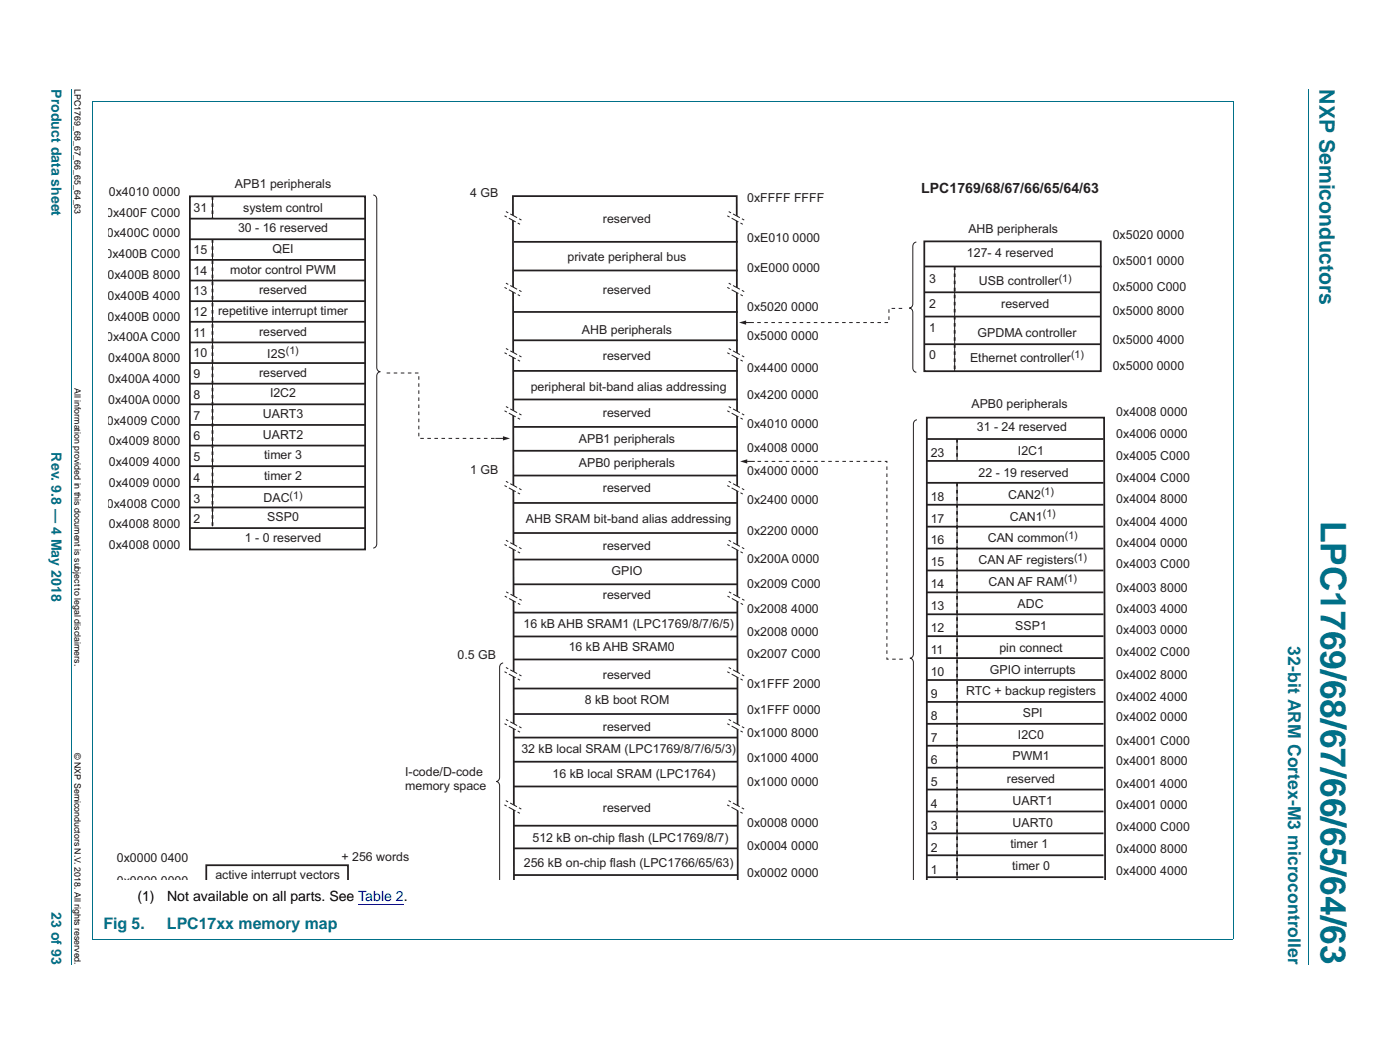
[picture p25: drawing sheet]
<svg xmlns="http://www.w3.org/2000/svg" width="279mm" height="210mm" viewBox="0 0 279 210" stroke-linecap="round" stroke-linejoin="round" font-family="sans-serif">
<defs><g id="words">
<text font-size="7" fill="#007088" x="263.6" y="103.8" transform="rotate(90 263.6 103.8)">LPC1769/68/67/66/65/64/63</text>
<text font-size="4.2" fill="#007088" x="263.4" y="17.8" transform="rotate(90 263.4 17.8)">NXP Semiconductors</text>
<text font-size="3.5" fill="#007088" x="257.1" y="129" transform="rotate(90 257.1 129)">32-bit ARM Cortex-M3 microcontroller</text>
<g font-size="3.2" fill="#007088">
<text x="20.6" y="185.2">Fig 5.</text>
<text x="33.3" y="185.2">LPC17xx memory map</text>
</g>
<g font-size="2.8" fill="#007088">
<text x="10.3" y="17.8" transform="rotate(90 10.3 17.8)">Product data sheet</text>
<text x="10.3" y="90.3" transform="rotate(90 10.3 90.3)">Rev. 9.8 — 4 May 2018</text>
<text x="10.3" y="181.9" transform="rotate(90 10.3 181.9)">23 of 93</text>
</g>
<text font-size="2.8" fill="#231f20" x="183.8" y="38.4">LPC1769/68/67/66/65/64/63</text>
<g font-size="2.8">
<text x="27.4" y="179.7">(1)</text>
<text x="33.3" y="179.7">Not available on all parts. See Table 2.</text>
</g>
<g font-size="2.5" fill="#231f20">
<text x="21.7" y="39.1">0x4010 0000</text>
<text x="46.9" y="37.5">APB1 peripherals</text>
<text x="93.9" y="39.3">4 GB</text>
<text x="149.1" y="40.3">0xFFFF FFFF</text>
<text x="21.2" y="43.2">0x400F C000</text>
<text x="21.3" y="47.4">0x400C 0000</text>
<text x="38.6" y="42.2">31</text>
<text x="47.5" y="46.3">30 - 16 reserved</text>
<text x="48.5" y="42.2">system control</text>
<text x="120.3" y="44.5">reserved</text>
<text x="193.3" y="46.4">AHB peripherals</text>
<text x="222.1" y="47.6">0x5020 0000</text>
<text x="21" y="51.5">0x400B C000</text>
<text x="38.6" y="50.6">15</text>
<text x="54.4" y="50.5">QEI</text>
<text x="113.3" y="52.1">private peripheral bus</text>
<text x="149.1" y="48.2">0xE010 0000</text>
<text x="193" y="51.3">127- 4 reserved</text>
<text x="222.1" y="52.9">0x5001 0000</text>
<text x="21.5" y="59.8">0x400B 4000</text>
<text x="21.5" y="55.7">0x400B 8000</text>
<text x="38.6" y="58.9">13</text>
<text x="38.6" y="54.8">14</text>
<text x="45.9" y="54.6">motor control PWM</text>
<text x="51.7" y="58.7">reserved</text>
<text x="120.3" y="58.6">reserved</text>
<text x="149.1" y="54.2">0xE000 0000</text>
<text x="185.5" y="56.6">3</text>
<text x="195.4" y="56.9">USB controller</text>
<text x="222.1" y="58.1">0x5000 C000</text>
<text x="21.5" y="64">0x400B 0000</text>
<text x="38.6" y="63">12</text>
<text x="43.5" y="62.8">repetitive interrupt timer</text>
<text x="149.1" y="62.1">0x5020 0000</text>
<text x="185.5" y="61.5">2</text>
<text x="199.8" y="61.4">reserved</text>
<text x="222.1" y="62.9">0x5000 8000</text>
<text x="21.2" y="68.1">0x400A C000</text>
<text x="38.6" y="71.3">10</text>
<text x="38.6" y="67.2">11</text>
<text x="51.7" y="66.9">reserved</text>
<text x="53.3" y="71.4">I2S</text>
<text x="116.1" y="66.6">AHB peripherals</text>
<text x="120.3" y="71.7">reserved</text>
<text x="149.1" y="67.9">0x5000 0000</text>
<text x="185.5" y="71.7">0</text>
<text x="185.5" y="66.2">1</text>
<text x="195.1" y="67.1">GPDMA controller</text>
<text x="222.1" y="68.6">0x5000 4000</text>
<text x="21.6" y="76.4">0x400A 4000</text>
<text x="21.6" y="72.2">0x400A 8000</text>
<text x="38.6" y="75.4">9</text>
<text x="51.7" y="75.2">reserved</text>
<text x="105.9" y="78">peripheral bit-band alias addressing</text>
<text x="149.1" y="74.2">0x4400 0000</text>
<text x="193.6" y="72.2">Ethernet controller</text>
<text x="222.1" y="73.8">0x5000 0000</text>
<text x="21.6" y="80.5">0x400A 0000</text>
<text x="38.6" y="83.7">7</text>
<text x="38.6" y="79.6">8</text>
<text x="52.5" y="83.4">UART3</text>
<text x="53.9" y="79.3">I2C2</text>
<text x="120.3" y="83.2">reserved</text>
<text x="149.1" y="79.5">0x4200 0000</text>
<text x="193.9" y="81.4">APB0 peripherals</text>
<text x="222.8" y="83">0x4008 0000</text>
<text x="21.3" y="84.7">0x4009 C000</text>
<text x="21.7" y="88.8">0x4009 8000</text>
<text x="38.6" y="87.9">6</text>
<text x="52.5" y="87.5">UART2</text>
<text x="115.5" y="88.5">APB1 peripherals</text>
<text x="149.1" y="85.3">0x4010 0000</text>
<text x="195" y="85.9">31 - 24 reserved</text>
<text x="222.8" y="87.5">0x4006 0000</text>
<text x="21.7" y="93">0x4009 4000</text>
<text x="38.6" y="92">5</text>
<text x="52.7" y="95.7">timer 2</text>
<text x="52.7" y="91.6">timer 3</text>
<text x="93.9" y="94.5">1 GB</text>
<text x="115.5" y="93.2">APB0 peripherals</text>
<text x="149.1" y="94.7">0x4000 0000</text>
<text x="149.1" y="90.1">0x4008 0000</text>
<text x="185.7" y="91.1">23</text>
<text x="195.3" y="95.1">22 - 19 reserved</text>
<text x="203.2" y="90.8">I2C1</text>
<text x="222.8" y="91.8">0x4005 C000</text>
<text x="21.3" y="101.3">0x4008 C000</text>
<text x="21.7" y="97.1">0x4009 0000</text>
<text x="38.6" y="100.3">3</text>
<text x="38.6" y="96.1">4</text>
<text x="52.6" y="100.2">DAC</text>
<text x="120.3" y="98.1">reserved</text>
<text x="149.1" y="100.5">0x2400 0000</text>
<text x="185.7" y="99.9">18</text>
<text x="201.2" y="99.5">CAN2</text>
<text x="222.8" y="100.4">0x4004 8000</text>
<text x="222.8" y="96.2">0x4004 C000</text>
<text x="21.7" y="105.4">0x4008 8000</text>
<text x="38.6" y="104.4">2</text>
<text x="53.3" y="104">SSP0</text>
<text x="105" y="104.3">AHB SRAM bit-band alias addressing</text>
<text x="149.1" y="106.7">0x2200 0000</text>
<text x="185.7" y="104.2">17</text>
<text x="201.5" y="103.9">CAN1</text>
<text x="222.8" y="104.9">0x4004 4000</text>
<text x="21.7" y="109.6">0x4008 0000</text>
<text x="48.9" y="108.1">1 - 0 reserved</text>
<text x="120.3" y="109.8">reserved</text>
<text x="149.1" y="112.3">0x200A 0000</text>
<text x="185.7" y="113">15</text>
<text x="185.7" y="108.6">16</text>
<text x="195.3" y="112.6">CAN AF registers</text>
<text x="197.1" y="108.2">CAN common</text>
<text x="222.8" y="113.3">0x4003 C000</text>
<text x="222.8" y="109.2">0x4004 0000</text>
<text x="120.3" y="119.6">reserved</text>
<text x="122" y="114.7">GPIO</text>
<text x="149.1" y="117.3">0x2009 C000</text>
<text x="185.7" y="117.4">14</text>
<text x="197.3" y="116.9">CAN AF RAM</text>
<text x="222.8" y="118">0x4003 8000</text>
<text x="104.5" y="125.3">16 kB AHB SRAM1 (LPC1769/8/7/6/5)</text>
<text x="149.1" y="122.2">0x2008 4000</text>
<text x="185.7" y="121.8">13</text>
<text x="202.6" y="125.6">SSP1</text>
<text x="203.1" y="121.3">ADC</text>
<text x="222.8" y="122.3">0x4003 4000</text>
<text x="91.3" y="131.5">0.5 GB</text>
<text x="113.5" y="129.8">16 kB AHB SRAM0</text>
<text x="149.1" y="126.8">0x2008 0000</text>
<text x="149.1" y="131.2">0x2007 C000</text>
<text x="185.7" y="130.5">11</text>
<text x="185.7" y="126.1">12</text>
<text x="199.5" y="130">pin connect</text>
<text x="222.8" y="130.9">0x4002 C000</text>
<text x="222.8" y="126.5">0x4003 0000</text>
<text x="120.3" y="135.4">reserved</text>
<text x="149.1" y="137.3">0x1FFF 2000</text>
<text x="185.7" y="134.9">10</text>
<text x="197.5" y="134.4">GPIO interrupts</text>
<text x="222.8" y="135.4">0x4002 8000</text>
<text x="116.7" y="140.4">8 kB boot ROM</text>
<text x="149.1" y="142.4">0x1FFF 0000</text>
<text x="185.7" y="143.7">8</text>
<text x="185.7" y="139.3">9</text>
<text x="192.8" y="138.7">RTC + backup registers</text>
<text x="204.1" y="143.1">SPI</text>
<text x="222.8" y="143.8">0x4002 0000</text>
<text x="222.8" y="139.8">0x4002 4000</text>
<text x="120.3" y="145.7">reserved</text>
<text x="149.1" y="147.1">0x1000 8000</text>
<text x="185.7" y="148.1">7</text>
<text x="203.2" y="147.4">I2C0</text>
<text x="222.8" y="148.5">0x4001 C000</text>
<text x="80.9" y="154.7">I-code/D-code</text>
<text x="104.1" y="150.3">32 kB local SRAM (LPC1769/8/7/6/5/3)</text>
<text x="110.3" y="155.2">16 kB local SRAM (LPC1764)</text>
<text x="149.1" y="152.1">0x1000 4000</text>
<text x="185.7" y="152.4">6</text>
<text x="202.1" y="151.7">PWM1</text>
<text x="222.8" y="152.7">0x4001 8000</text>
<text x="80.9" y="157.7">memory space</text>
<text x="149.1" y="156.8">0x1000 0000</text>
<text x="185.7" y="161.2">4</text>
<text x="185.7" y="156.8">5</text>
<text x="201" y="156.2">reserved</text>
<text x="202.1" y="160.5">UART1</text>
<text x="222.8" y="161.5">0x4001 0000</text>
<text x="222.8" y="157.2">0x4001 4000</text>
<text x="106.3" y="167.9">512 kB on-chip flash (LPC1769/8/7)</text>
<text x="120.3" y="162">reserved</text>
<text x="149.1" y="165">0x0008 0000</text>
<text x="185.7" y="165.6">3</text>
<text x="202.1" y="164.9">UART0</text>
<text x="222.8" y="165.8">0x4000 C000</text>
<text x="23.3" y="171.9">0x0000 0400</text>
<text x="68.2" y="171.8">+ 256 words</text>
<text x="104.5" y="173">256 kB on-chip flash (LPC1766/65/63)</text>
<text x="149.1" y="169.6">0x0004 0000</text>
<text x="185.7" y="170">2</text>
<text x="201.7" y="169.2">timer 1</text>
<text x="202" y="173.6">timer 0</text>
<text x="222.8" y="170.1">0x4000 8000</text>
<text x="23.3" y="176.5">0x0000 0000</text>
<text x="43" y="175.3">active interrupt vectors</text>
<text x="149.1" y="174.9">0x0002 0000</text>
<text x="185.7" y="174.4">1</text>
<text x="222.8" y="174.6">0x4000 4000</text>
</g>
<g font-size="2.1" fill="#231f20">
<text x="211.3" y="56.2">(1)</text>
<text x="57.1" y="70.7">(1)</text>
<text x="213.8" y="71.5">(1)</text>
<text x="57.8" y="99.5">(1)</text>
<text x="207.8" y="98.8">(1)</text>
<text x="208.1" y="103.1">(1)</text>
<text x="212.5" y="107.5">(1)</text>
<text x="214.4" y="111.8">(1)</text>
<text x="212.4" y="116.2">(1)</text>
</g>
<g font-size="1.8">
<text x="14.9" y="17.8" transform="rotate(90 14.9 17.8)">LPC1769_68_67_66_65_64_63</text>
<text x="14.9" y="77.4" transform="rotate(90 14.9 77.4)">All information provided in this document is subject to legal disclaimers.</text>
<text x="14.9" y="150.2" transform="rotate(90 14.9 150.2)">© NXP Semiconductors N.V. 2018. All rights reserved.</text>
</g>
</g></defs>
<path d="M14.3 17.8v174.6M261.2 17.8v174.6M18.5 20.2h227.6M18.5 20.2v167.1M246.1 20.2v167.1M18.5 187.3h227.6" fill="none" stroke="#007088" stroke-width=".2"/>
<path d="M71.5 180.4h9.1" fill="none" stroke="#00f" stroke-width=".2"/>
<path d="M74.5 38.9a.79 .79 0 0 1 .7 .9v33.5a.79 .79 0 0 0 .7 .8 .79 .79 0 0 0-.7 .9v33.5a.79 .79 0 0 1-.7 .8M182.9 48.3a.79 .79 0 0 0-.7 .8v11.5a.79 .79 0 0 1-.7 .9 .79 .79 0 0 1 .7 .8v11.1a.79 .79 0 0 0 .7 .9M190.5 53.2v20.8M183 83.7a.79 .79 0 0 0-.7 .9v45.9a.79 .79 0 0 1-.7 .8 .79 .79 0 0 1 .7 .9v43.2M191 87.6v4.3M191 96.3v79.1M100.4 132.3a.79 .79 0 0 0-.7 .8v21.9a.79 .79 0 0 1-.7 .9 .79 .79 0 0 1 .7 .8v18.7" fill="none" stroke="#231f20" stroke-width=".2"/>
<g fill="none" stroke="#231f20" stroke-width=".35">
<path d="M102.6 54h44.6M102.6 48.2h44.6M184.5 48.2h35.2v25.8h-35.2zM184.5 58.3h35.2M184.6 53.2h35.2M102.6 79.7h44.6M102.6 67.9h44.6M102.6 62.2h44.6M102.6 74h44.6M184.5 68.7h35.2M184.5 63.1h35.2M102.6 94.9h44.6"/>
<path d="M102.6 89.9h44.6M102.6 85.2h44.6M185 96.3h35.2M185 91.9h35.2M185 87.6h35.2M102.6 106.3h44.6M102.6 100.3h44.6M185 118.2h35.2M185 113.8h35.2M185 109.4h35.2M185 100.7h35.2M185 105.1h35.2"/>
<path d="M102.6 137.3h44.6M102.6 127h44.6M102.6 122.2h44.6M102.6 131.6h44.6M185 135.7h35.2M185 131.3h35.2M185 122.5h35.2M185 126.9h35.2M102.6 152h44.6M102.6 147.1h44.6M102.6 142.4h44.6M102.6 156.9h44.6"/>
<path d="M185 157.5h35.2M185 153.1h35.2M185 148.8h35.2M185 144.4h35.2M185 140h35.2M41.2 175.4v-2.8h28.3v2.8M102.6 175.4l-.2-136.3h44.6l.2 136.3M102.6 169.2h44.6M102.6 174.6h44.6M102.6 164.7h44.6M185 175.4v-92.1h35.3l.2 92.1M185 175h35.2"/>
<path d="M185 170.6h35.2M185 166.2h35.2M185 161.9h35.2"/>
</g>
<path d="M190.5 53.2v20.8M191 96.3v79.1M191 87.6v4.3" fill="none" stroke="#231f20" stroke-width=".35" stroke-dasharray=".7 .7" stroke-linecap="butt"/>
<path d="M77.2 74.4h6.4v13.1h15.4M180.1 61.5h-2.7v2.8h-27.1M180.2 131.5h-3.2v-39.5h-26.5" fill="none" stroke="#231f20" stroke-width=".2" stroke-dasharray=".7 .7" stroke-linecap="butt"/>
<path d="M100.9 159.7l3.1 1.7-.2 .8-3.1-1.6z" fill="#fff"/>
<path d="M103.8 162.2l-3.1-1.6M104 161.4l-3.1-1.7" fill="none" stroke="#231f20" stroke-width=".2" stroke-dasharray=".5 .5 1.6 .5 .5 .5 .5 1.6 .5 .5" stroke-linecap="butt"/>
<path d="M145.4 159.7l3.1 1.7-.3 .8-3.1-1.6z" fill="#fff"/>
<path d="M148.2 162.2l-3.1-1.6M148.5 161.4l-3.1-1.7" fill="none" stroke="#231f20" stroke-width=".2" stroke-dasharray=".5 .5 1.6 .5 .5 .5 .5 1.6 .5 .5" stroke-linecap="butt"/>
<path d="M101 133.1l3.1 1.7-.3 .9-3.1-1.7z" fill="#fff"/>
<path d="M103.8 135.7l-3.1-1.7M104.1 134.8l-3.1-1.7" fill="none" stroke="#231f20" stroke-width=".2" stroke-dasharray=".5 .5 1.6 .5 .5 .5 .5 1.6 .5 .5" stroke-linecap="butt"/>
<path d="M145.4 133.1l3.1 1.7-.3 .9-3.1-1.7z" fill="#fff"/>
<path d="M148.2 135.7l-3.1-1.7M148.5 134.8l-3.1-1.7" fill="none" stroke="#231f20" stroke-width=".2" stroke-dasharray=".5 .5 1.6 .5 .5 .5 .5 1.6 .5 .5" stroke-linecap="butt"/>
<path d="M101 143.5l3.1 1.7-.3 .9-3.1-1.7z" fill="#fff"/>
<path d="M103.8 146.1l-3.1-1.7M104.1 145.2l-3.1-1.7" fill="none" stroke="#231f20" stroke-width=".2" stroke-dasharray=".5 .5 1.6 .5 .5 .5 .5 1.6 .5 .5" stroke-linecap="butt"/>
<path d="M145.4 143.5l3.1 1.7-.3 .9-3.1-1.7z" fill="#fff"/>
<path d="M148.2 146.1l-3.1-1.7M148.5 145.2l-3.1-1.7" fill="none" stroke="#231f20" stroke-width=".2" stroke-dasharray=".5 .5 1.6 .5 .5 .5 .5 1.6 .5 .5" stroke-linecap="butt"/>
<path d="M101 107.8l3.1 1.7-.3 .8-3.1-1.7z" fill="#fff"/>
<path d="M103.8 110.3l-3.1-1.7M104.1 109.5l-3.1-1.7" fill="none" stroke="#231f20" stroke-width=".2" stroke-dasharray=".5 .5 1.6 .5 .5 .5 .5 1.6 .5 .5" stroke-linecap="butt"/>
<path d="M145.4 107.8l3.1 1.7-.3 .8-3.1-1.7z" fill="#fff"/>
<path d="M148.2 110.3l-3.1-1.7M148.5 109.5l-3.1-1.7" fill="none" stroke="#231f20" stroke-width=".2" stroke-dasharray=".5 .5 1.6 .5 .5 .5 .5 1.6 .5 .5" stroke-linecap="butt"/>
<path d="M101 118.1l3.1 1.7-.3 .8-3.1-1.7z" fill="#fff"/>
<path d="M104.1 119.8l-3.1-1.7M103.8 120.6l-3.1-1.7" fill="none" stroke="#231f20" stroke-width=".2" stroke-dasharray=".5 .5 1.6 .5 .5 .5 .5 1.6 .5 .5" stroke-linecap="butt"/>
<path d="M145.5 118.1l3.1 1.7-.3 .8-3.1-1.7z" fill="#fff"/>
<path d="M148.6 119.8l-3.1-1.7M148.3 120.6l-3.1-1.7" fill="none" stroke="#231f20" stroke-width=".2" stroke-dasharray=".5 .5 1.6 .5 .5 .5 .5 1.6 .5 .5" stroke-linecap="butt"/>
<path d="M101 96l3.1 1.7-.3 .9-3.1-1.7z" fill="#fff"/>
<path d="M103.8 98.6l-3.1-1.7M104.1 97.7l-3.1-1.7" fill="none" stroke="#231f20" stroke-width=".2" stroke-dasharray=".5 .5 1.6 .5 .5 .5 .5 1.6 .5 .5" stroke-linecap="butt"/>
<path d="M145.4 96l3.1 1.7-.3 .9-3.1-1.7z" fill="#fff"/>
<path d="M148.2 98.6l-3.1-1.7M148.5 97.7l-3.1-1.7" fill="none" stroke="#231f20" stroke-width=".2" stroke-dasharray=".5 .5 1.6 .5 .5 .5 .5 1.6 .5 .5" stroke-linecap="butt"/>
<path d="M101 81.1l3.1 1.7-.3 .8-3.1-1.7z" fill="#fff"/>
<path d="M103.8 83.6l-3.1-1.7M104.1 82.8l-3.1-1.7" fill="none" stroke="#231f20" stroke-width=".2" stroke-dasharray=".5 .5 1.6 .5 .5 .5 .5 1.6 .5 .5" stroke-linecap="butt"/>
<path d="M145.4 81.1l3.1 1.7-.3 .8-3.1-1.7z" fill="#fff"/>
<path d="M148.2 83.6l-3.1-1.7M148.5 82.8l-3.1-1.7" fill="none" stroke="#231f20" stroke-width=".2" stroke-dasharray=".5 .5 1.6 .5 .5 .5 .5 1.6 .5 .5" stroke-linecap="butt"/>
<path d="M101 69.5l3.1 1.7-.3 .9-3.1-1.7z" fill="#fff"/>
<path d="M103.8 72.1l-3.1-1.7M104.1 71.2l-3.1-1.7" fill="none" stroke="#231f20" stroke-width=".2" stroke-dasharray=".5 .5 1.6 .5 .5 .5 .5 1.6 .5 .5" stroke-linecap="butt"/>
<path d="M145.4 69.5l3.1 1.7-.3 .9-3.1-1.7z" fill="#fff"/>
<path d="M148.2 72.1l-3.1-1.7M148.5 71.2l-3.1-1.7" fill="none" stroke="#231f20" stroke-width=".2" stroke-dasharray=".5 .5 1.6 .5 .5 .5 .5 1.6 .5 .5" stroke-linecap="butt"/>
<path d="M101 56.5l3.1 1.7-.3 .8-3.1-1.7z" fill="#fff"/>
<path d="M103.8 59l-3.1-1.7M104.1 58.2l-3.1-1.7" fill="none" stroke="#231f20" stroke-width=".2" stroke-dasharray=".5 .5 1.6 .5 .5 .5 .5 1.6 .5 .5" stroke-linecap="butt"/>
<path d="M145.4 56.5l3.1 1.7-.3 .8-3.1-1.7z" fill="#fff"/>
<path d="M148.2 59l-3.1-1.7M148.5 58.2l-3.1-1.7" fill="none" stroke="#231f20" stroke-width=".2" stroke-dasharray=".5 .5 1.6 .5 .5 .5 .5 1.6 .5 .5" stroke-linecap="butt"/>
<path d="M101 42.2l3.1 1.7-.3 .8-3.1-1.7z" fill="#fff"/>
<path d="M103.8 44.7l-3.1-1.7M104.1 43.9l-3.1-1.7" fill="none" stroke="#231f20" stroke-width=".2" stroke-dasharray=".5 .5 1.6 .5 .5 .5 .5 1.6 .5 .5" stroke-linecap="butt"/>
<path d="M145.4 42.2l3.1 1.7-.3 .8-3.1-1.7z" fill="#fff"/>
<path d="M148.2 44.7l-3.1-1.7M148.5 43.9l-3.1-1.7" fill="none" stroke="#231f20" stroke-width=".2" stroke-dasharray=".5 .5 1.6 .5 .5 .5 .5 1.6 .5 .5" stroke-linecap="butt"/>
<path d="M99 87.5h1.7" fill="none" stroke="#231f20" stroke-width=".2"/>
<path d="M100.4 87l1.4 .5-1.4 .4z" fill="#231f20"/>
<path d="M148.6 64.3h1.7" fill="none" stroke="#231f20" stroke-width=".2"/>
<path d="M147.5 64.3l1.4-.4v.9z" fill="#231f20"/>
<path d="M148.8 92h1.7" fill="none" stroke="#231f20" stroke-width=".2"/>
<path d="M147.7 92l1.4-.4v.9z" fill="#231f20"/>
<g fill="none" stroke="#231f20" stroke-width=".35">
<path d="M37.9 39.2h35v70.4h-35zM37.9 56h35M37.9 43.6h35M37.9 51.8h35M37.9 47.7h35M37.9 76.5h35M37.9 72.4h35M37.9 68.3h35M37.9 64.2h35M37.9 60.1h35M37.9 97.1h35M37.9 93h35"/>
<path d="M37.9 84.8h35M37.9 80.7h35M37.9 88.9h35M37.9 105.3h35M37.9 101.2h35M102.6 111.6h44.6M102.6 116.6h44.6"/>
</g>
<path d="M42.4 39.2v4.4M42.4 47.7v57.3" fill="none" stroke="#231f20" stroke-width=".2"/>
<path d="M42.4 39.2v4.4M42.4 47.7v57.3" fill="none" stroke="#231f20" stroke-width=".35" stroke-dasharray=".7 .7" stroke-linecap="butt"/>
<use href="#words"/>
</svg>
